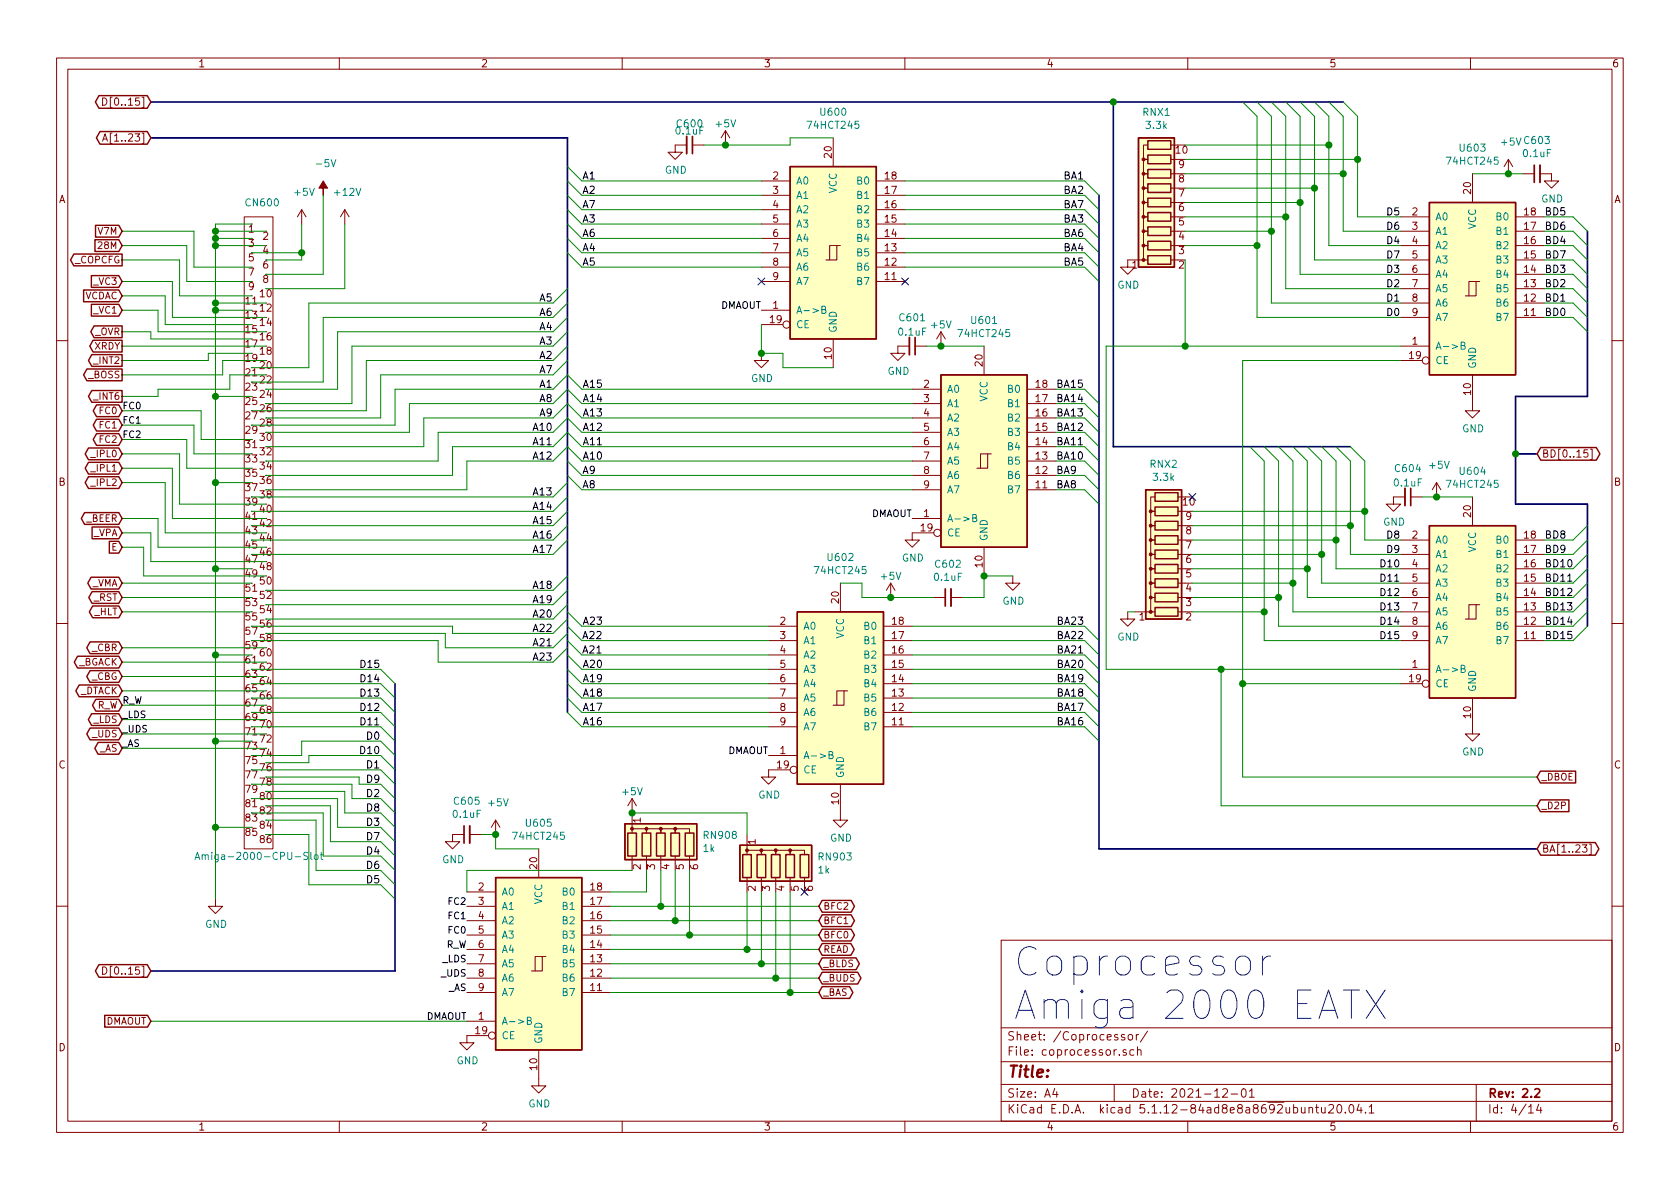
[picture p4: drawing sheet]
<svg xmlns="http://www.w3.org/2000/svg" width="297mm" height="210mm" viewBox="0 0 297 210" stroke-linecap="round" stroke-linejoin="round" font-family="sans-serif">
<defs><g id="words">
<g font-size="7" fill="#0000c2">
<text x="179.1" y="172.7">Coprocessor</text>
<text x="179.1" y="180.3">Amiga 2000 EATX</text>
</g>
<text font-size="2.8" fill="#840000" x="178" y="190.5">Title:</text>
<g font-size="2.1" fill="#840000">
<text x="178" y="184">Sheet: /Coprocessor/</text>
<text x="178" y="186.7">File: coprocessor.sch</text>
<text x="178" y="196.9">KiCad E.D.A. kicad 5.1.12-84ad8e8a8692ubuntu20.04.1</text>
<text x="178" y="194.1">Size: A4</text>
<text x="200" y="194.1">Date: 2021-12-01</text>
<text x="263" y="194.1">Rev: 2.2</text>
<text x="263" y="196.9">Id: 4/14</text>
</g>
<g font-size="1.8" fill="#840000">
<text x="35" y="11.9">1</text>
<text x="85" y="11.9">2</text>
<text x="135" y="11.9">3</text>
<text x="185" y="11.9">4</text>
<text x="235" y="11.9">5</text>
<text x="285" y="11.9">6</text>
<text x="19.4" y="18.7">D[0..15]</text>
<text x="19.4" y="25">A[1..23]</text>
<text x="147.1" y="27.9" transform="rotate(-90 147.1 27.9)">20</text>
<text x="207.9" y="27.2">10</text>
<text x="208.4" y="29.7">9</text>
<text x="10.4" y="35.9">A</text>
<text x="136.7" y="31.7">2</text>
<text x="136.7" y="34.3">3</text>
<text x="156.5" y="34.3">17</text>
<text x="156.5" y="31.7">18</text>
<text x="208.4" y="34.8">7</text>
<text x="208.4" y="32.3">8</text>
<text x="260.1" y="34.2" transform="rotate(-90 260.1 34.2)">20</text>
<text x="285.4" y="35.9">A</text>
<text x="44" y="41.1">1</text>
<text x="136.7" y="36.8">4</text>
<text x="136.7" y="39.4">5</text>
<text x="136.7" y="41.9">6</text>
<text x="156.5" y="41.9">14</text>
<text x="156.5" y="39.4">15</text>
<text x="156.5" y="36.8">16</text>
<text x="208.4" y="39.9">5</text>
<text x="208.4" y="37.3">6</text>
<text x="249.7" y="38.1">2</text>
<text x="249.7" y="40.6">3</text>
<text x="269.5" y="40.6">17</text>
<text x="269.5" y="38.1">18</text>
<text x="44" y="43.7">3</text>
<text x="44" y="46.2">5</text>
<text x="46.5" y="42.4">2</text>
<text x="46.5" y="45">4</text>
<text x="46.5" y="47.5">6</text>
<text x="136.7" y="44.4">7</text>
<text x="136.7" y="47">8</text>
<text x="156.5" y="47">12</text>
<text x="156.5" y="44.4">13</text>
<text x="200.2" y="47.5">1</text>
<text x="208.4" y="47.5">2</text>
<text x="208.4" y="45">3</text>
<text x="208.4" y="42.4">4</text>
<text x="249.7" y="43.2">4</text>
<text x="249.7" y="45.7">5</text>
<text x="269.5" y="45.7">15</text>
<text x="269.5" y="43.2">16</text>
<text x="43.5" y="53.8">11</text>
<text x="44" y="48.8">7</text>
<text x="44" y="51.3">9</text>
<text x="46" y="52.6">10</text>
<text x="46.5" y="50">8</text>
<text x="136.7" y="49.5">9</text>
<text x="156.5" y="49.5">11</text>
<text x="249.7" y="48.3">6</text>
<text x="249.7" y="50.8">7</text>
<text x="249.7" y="53.3">8</text>
<text x="269.5" y="53.3">12</text>
<text x="269.5" y="50.8">13</text>
<text x="269.5" y="48.3">14</text>
<text x="43.5" y="56.4">13</text>
<text x="43.5" y="58.9">15</text>
<text x="46" y="55.1">12</text>
<text x="46" y="57.7">14</text>
<text x="136.2" y="57.1">19</text>
<text x="136.7" y="54.6">1</text>
<text x="249.7" y="55.9">9</text>
<text x="269.5" y="55.9">11</text>
<text x="43.5" y="61.5">17</text>
<text x="43.5" y="64">19</text>
<text x="46" y="60.2">16</text>
<text x="46" y="62.7">18</text>
<text x="46" y="65.3">20</text>
<text x="147.1" y="63.4" transform="rotate(-90 147.1 63.4)">10</text>
<text x="173.7" y="64.7" transform="rotate(-90 173.7 64.7)">20</text>
<text x="249.2" y="63.5">19</text>
<text x="249.7" y="61">1</text>
<text x="43.5" y="66.5">21</text>
<text x="43.5" y="69.1">23</text>
<text x="43.5" y="71.6">25</text>
<text x="46" y="67.8">22</text>
<text x="46" y="70.4">24</text>
<text x="163.3" y="68.6">2</text>
<text x="163.3" y="71.1">3</text>
<text x="183.2" y="71.1">17</text>
<text x="183.2" y="68.6">18</text>
<text x="260.1" y="69.8" transform="rotate(-90 260.1 69.8)">10</text>
<text x="43.5" y="74.2">27</text>
<text x="43.5" y="76.7">29</text>
<text x="46" y="72.9">26</text>
<text x="46" y="75.4">28</text>
<text x="46" y="78">30</text>
<text x="163.3" y="73.7">4</text>
<text x="163.3" y="76.2">5</text>
<text x="183.2" y="76.2">15</text>
<text x="183.2" y="73.7">16</text>
<text x="43.5" y="79.2">31</text>
<text x="43.5" y="81.8">33</text>
<text x="46" y="80.5">32</text>
<text x="46" y="83.1">34</text>
<text x="163.3" y="78.7">6</text>
<text x="163.3" y="81.3">7</text>
<text x="163.3" y="83.8">8</text>
<text x="183.2" y="83.8">12</text>
<text x="183.2" y="81.3">13</text>
<text x="183.2" y="78.7">14</text>
<text x="272.6" y="80.9">BD[0..15]</text>
<text x="10.4" y="85.9">B</text>
<text x="43.5" y="84.3">35</text>
<text x="43.5" y="86.9">37</text>
<text x="43.5" y="89.4">39</text>
<text x="46" y="85.6">36</text>
<text x="46" y="88.1">38</text>
<text x="163.3" y="86.4">9</text>
<text x="183.2" y="86.4">11</text>
<text x="209.2" y="89.4">10</text>
<text x="285.4" y="85.9">B</text>
<text x="43.5" y="91.9">41</text>
<text x="43.5" y="94.5">43</text>
<text x="46" y="90.7">40</text>
<text x="46" y="93.2">42</text>
<text x="46" y="95.8">44</text>
<text x="162.9" y="94">19</text>
<text x="163.3" y="91.4">1</text>
<text x="209.7" y="94.5">8</text>
<text x="209.7" y="91.9">9</text>
<text x="249.7" y="95.2">2</text>
<text x="260.1" y="91.4" transform="rotate(-90 260.1 91.4)">20</text>
<text x="269.5" y="95.2">18</text>
<text x="43.5" y="97">45</text>
<text x="43.5" y="99.6">47</text>
<text x="46" y="98.3">46</text>
<text x="46" y="100.8">48</text>
<text x="173.7" y="100.3" transform="rotate(-90 173.7 100.3)">10</text>
<text x="209.7" y="99.6">6</text>
<text x="209.7" y="97">7</text>
<text x="249.7" y="97.8">3</text>
<text x="249.7" y="100.3">4</text>
<text x="269.5" y="100.3">16</text>
<text x="269.5" y="97.8">17</text>
<text x="43.5" y="102.1">49</text>
<text x="43.5" y="104.6">51</text>
<text x="43.5" y="107.2">53</text>
<text x="46" y="103.4">50</text>
<text x="46" y="105.9">52</text>
<text x="148.3" y="106.6" transform="rotate(-90 148.3 106.6)">20</text>
<text x="209.7" y="107.2">3</text>
<text x="209.7" y="104.6">4</text>
<text x="209.7" y="102.1">5</text>
<text x="249.7" y="102.9">5</text>
<text x="249.7" y="105.4">6</text>
<text x="249.7" y="107.9">7</text>
<text x="269.5" y="107.9">13</text>
<text x="269.5" y="105.4">14</text>
<text x="269.5" y="102.9">15</text>
<text x="43.5" y="109.7">55</text>
<text x="43.5" y="112.3">57</text>
<text x="46" y="108.5">54</text>
<text x="46" y="111">56</text>
<text x="46" y="113.5">58</text>
<text x="137.9" y="110.5">2</text>
<text x="137.9" y="113">3</text>
<text x="157.8" y="113">17</text>
<text x="157.8" y="110.5">18</text>
<text x="201.4" y="109.7">1</text>
<text x="209.7" y="109.7">2</text>
<text x="249.7" y="110.5">8</text>
<text x="249.7" y="113">9</text>
<text x="269.5" y="113">11</text>
<text x="269.5" y="110.5">12</text>
<text x="43.5" y="114.8">59</text>
<text x="43.5" y="117.3">61</text>
<text x="43.5" y="119.9">63</text>
<text x="46" y="116.1">60</text>
<text x="46" y="118.6">62</text>
<text x="137.9" y="115.6">4</text>
<text x="137.9" y="118.1">5</text>
<text x="157.8" y="118.1">15</text>
<text x="157.8" y="115.6">16</text>
<text x="249.7" y="118.1">1</text>
<text x="43.5" y="122.4">65</text>
<text x="43.5" y="125">67</text>
<text x="46" y="121.2">64</text>
<text x="46" y="123.7">66</text>
<text x="137.9" y="120.6">6</text>
<text x="137.9" y="123.2">7</text>
<text x="137.9" y="125.7">8</text>
<text x="157.8" y="125.7">12</text>
<text x="157.8" y="123.2">13</text>
<text x="157.8" y="120.6">14</text>
<text x="249.2" y="120.6">19</text>
<text x="43.5" y="127.5">69</text>
<text x="43.5" y="130">71</text>
<text x="46" y="126.2">68</text>
<text x="46" y="128.8">70</text>
<text x="46" y="131.3">72</text>
<text x="137.9" y="128.3">9</text>
<text x="157.8" y="128.3">11</text>
<text x="260.1" y="126.9" transform="rotate(-90 260.1 126.9)">10</text>
<text x="10.4" y="135.9">C</text>
<text x="43.5" y="132.6">73</text>
<text x="43.5" y="135.1">75</text>
<text x="43.5" y="137.7">77</text>
<text x="46" y="133.9">74</text>
<text x="46" y="136.4">76</text>
<text x="137.5" y="135.9">19</text>
<text x="137.9" y="133.3">1</text>
<text x="285.4" y="135.9">C</text>
<text x="43.5" y="140.2">79</text>
<text x="43.5" y="142.7">81</text>
<text x="46" y="138.9">78</text>
<text x="46" y="141.5">80</text>
<text x="148.3" y="142.2" transform="rotate(-90 148.3 142.2)">10</text>
<text x="43.5" y="145.3">83</text>
<text x="43.5" y="147.8">85</text>
<text x="46" y="144">82</text>
<text x="46" y="146.6">84</text>
<text x="46" y="149.1">86</text>
<text x="113.3" y="145.5" transform="rotate(-90 113.3 145.5)">1</text>
<text x="133.6" y="149.3" transform="rotate(-90 133.6 149.3)">1</text>
<text x="95" y="153.6" transform="rotate(-90 95 153.6)">20</text>
<text x="113.3" y="153.8" transform="rotate(-90 113.3 153.8)">2</text>
<text x="115.8" y="153.8" transform="rotate(-90 115.8 153.8)">3</text>
<text x="118.4" y="153.8" transform="rotate(-90 118.4 153.8)">4</text>
<text x="120.9" y="153.8" transform="rotate(-90 120.9 153.8)">5</text>
<text x="123.4" y="153.8" transform="rotate(-90 123.4 153.8)">6</text>
<text x="272.6" y="150.7">BA[1..23]</text>
<text x="84.6" y="157.5">2</text>
<text x="84.6" y="160">3</text>
<text x="104.4" y="160">17</text>
<text x="104.4" y="157.5">18</text>
<text x="133.6" y="157.6" transform="rotate(-90 133.6 157.6)">2</text>
<text x="136.1" y="157.6" transform="rotate(-90 136.1 157.6)">3</text>
<text x="138.7" y="157.6" transform="rotate(-90 138.7 157.6)">4</text>
<text x="141.2" y="157.6" transform="rotate(-90 141.2 157.6)">5</text>
<text x="143.8" y="157.6" transform="rotate(-90 143.8 157.6)">6</text>
<text x="84.6" y="162.6">4</text>
<text x="84.6" y="165.1">5</text>
<text x="84.6" y="167.6">6</text>
<text x="104.4" y="167.6">14</text>
<text x="104.4" y="165.1">15</text>
<text x="104.4" y="162.6">16</text>
<text x="19.4" y="172.3">D[0..15]</text>
<text x="84.6" y="170.2">7</text>
<text x="84.6" y="172.7">8</text>
<text x="104.4" y="172.7">12</text>
<text x="104.4" y="170.2">13</text>
<text x="84.6" y="175.3">9</text>
<text x="104.4" y="175.3">11</text>
<text x="10.4" y="185.9">D</text>
<text x="84.1" y="182.9">19</text>
<text x="84.6" y="180.3">1</text>
<text x="285.4" y="185.9">D</text>
<text x="95" y="189.2" transform="rotate(-90 95 189.2)">10</text>
<text x="35" y="199.9">1</text>
<text x="85" y="199.9">2</text>
<text x="135" y="199.9">3</text>
<text x="185" y="199.9">4</text>
<text x="235" y="199.9">5</text>
<text x="285" y="199.9">6</text>
</g>
<g font-size="1.8" fill="#008484">
<text x="119.6" y="23.8">0.1uF</text>
<text x="119.8" y="22.5">C600</text>
<text x="126.7" y="22.5">+5V</text>
<text x="143.1" y="22.8">74HCT245</text>
<text x="145.2" y="20.5">U600</text>
<text x="202.1" y="20.5">RNX1</text>
<text x="202.7" y="22.8">3.3k</text>
<text x="56.2" y="29.6">-5V</text>
<text x="256.1" y="29.1">74HCT245</text>
<text x="258.2" y="26.8">U603</text>
<text x="265.5" y="25.7">+5V C603</text>
<text x="269.4" y="27.8">0.1uF</text>
<text x="52.2" y="34.6">+5V</text>
<text x="59.3" y="34.6">+12V</text>
<text x="117.6" y="30.7">GND</text>
<text x="140.7" y="32.6">A0</text>
<text x="140.7" y="35.2">A1</text>
<text x="148" y="34.2" transform="rotate(-90 148 34.2)">VCC</text>
<text x="151.7" y="35.2">B1</text>
<text x="151.7" y="32.6">B0</text>
<text x="272.5" y="35.8">GND</text>
<text x="43.6" y="36.5">CN600</text>
<text x="140.7" y="37.7">A2</text>
<text x="140.7" y="40.3">A3</text>
<text x="151.7" y="40.3">B3</text>
<text x="151.7" y="37.7">B2</text>
<text x="253.7" y="39">A0</text>
<text x="253.7" y="41.5">A1</text>
<text x="261" y="40.6" transform="rotate(-90 261 40.6)">VCC</text>
<text x="264.7" y="41.5">B1</text>
<text x="264.7" y="39">B0</text>
<text x="140.7" y="42.8">A4</text>
<text x="140.7" y="45.3">A5</text>
<text x="140.7" y="47.9">A6</text>
<text x="151.7" y="47.9">B6</text>
<text x="151.7" y="45.3">B5</text>
<text x="151.7" y="42.8">B4</text>
<text x="253.7" y="44.1">A2</text>
<text x="253.7" y="46.6">A3</text>
<text x="264.7" y="46.6">B3</text>
<text x="264.7" y="44.1">B2</text>
<text x="140.7" y="50.4">A7</text>
<text x="151.7" y="50.4">B7</text>
<text x="197.6" y="51">GND</text>
<text x="253.7" y="49.1">A4</text>
<text x="253.7" y="51.7">A5</text>
<text x="264.7" y="51.7">B5</text>
<text x="264.7" y="49.1">B4</text>
<text x="140.7" y="55.5">A-&gt;B</text>
<text x="140.7" y="58">CE</text>
<text x="148" y="58.9" transform="rotate(-90 148 58.9)">GND</text>
<text x="159" y="59.4">0.1uF</text>
<text x="159.2" y="56.8">C601</text>
<text x="164.8" y="58.1">+5V</text>
<text x="169.7" y="59.6">74HCT245</text>
<text x="171.9" y="57.3">U601</text>
<text x="253.7" y="54.2">A6</text>
<text x="253.7" y="56.8">A7</text>
<text x="264.7" y="56.8">B7</text>
<text x="264.7" y="54.2">B6</text>
<text x="253.7" y="61.8">A-&gt;B</text>
<text x="253.7" y="64.4">CE</text>
<text x="261" y="65.3" transform="rotate(-90 261 65.3)">GND</text>
<text x="132.8" y="67.6">GND</text>
<text x="156.9" y="66.3">GND</text>
<text x="167.4" y="69.5">A0</text>
<text x="174.6" y="71" transform="rotate(-90 174.6 71)">VCC</text>
<text x="178.3" y="69.5">B0</text>
<text x="167.4" y="72">A1</text>
<text x="167.4" y="74.5">A2</text>
<text x="167.4" y="77.1">A3</text>
<text x="178.3" y="77.1">B3</text>
<text x="178.3" y="74.5">B2</text>
<text x="178.3" y="72">B1</text>
<text x="258.5" y="76.4">GND</text>
<text x="167.4" y="79.6">A4</text>
<text x="167.4" y="82.2">A5</text>
<text x="178.3" y="82.2">B5</text>
<text x="178.3" y="79.6">B4</text>
<text x="203.4" y="82.7">RNX2</text>
<text x="246.8" y="83.5">C604</text>
<text x="252.8" y="82.9">+5V</text>
<text x="258.2" y="84">U604</text>
<text x="167.4" y="84.7">A6</text>
<text x="167.4" y="87.2">A7</text>
<text x="178.3" y="87.2">B7</text>
<text x="178.3" y="84.7">B6</text>
<text x="204" y="85">3.3k</text>
<text x="246.6" y="86">0.1uF</text>
<text x="256.1" y="86.3">74HCT245</text>
<text x="167.4" y="92.3">A-&gt;B</text>
<text x="167.4" y="94.9">CE</text>
<text x="174.6" y="95.8" transform="rotate(-90 174.6 95.8)">GND</text>
<text x="244.6" y="93">GND</text>
<text x="144.3" y="101.5">74HCT245</text>
<text x="146.5" y="99.2">U602</text>
<text x="159.5" y="99.3">GND</text>
<text x="165.5" y="100.4">C602</text>
<text x="253.7" y="96.1">A0</text>
<text x="253.7" y="98.7">A1</text>
<text x="253.7" y="101.2">A2</text>
<text x="261" y="97.7" transform="rotate(-90 261 97.7)">VCC</text>
<text x="264.7" y="101.2">B2</text>
<text x="264.7" y="98.7">B1</text>
<text x="264.7" y="96.1">B0</text>
<text x="155.9" y="102.5">+5V</text>
<text x="165.3" y="102.7">0.1uF</text>
<text x="177.2" y="106.9">GND</text>
<text x="253.7" y="103.8">A3</text>
<text x="253.7" y="106.3">A4</text>
<text x="264.7" y="106.3">B4</text>
<text x="264.7" y="103.8">B3</text>
<text x="142" y="111.4">A0</text>
<text x="142" y="113.9">A1</text>
<text x="149.2" y="112.9" transform="rotate(-90 149.2 112.9)">VCC</text>
<text x="152.9" y="113.9">B1</text>
<text x="152.9" y="111.4">B0</text>
<text x="197.6" y="113.3">GND</text>
<text x="253.7" y="108.8">A5</text>
<text x="253.7" y="111.4">A6</text>
<text x="253.7" y="113.9">A7</text>
<text x="264.7" y="113.9">B7</text>
<text x="264.7" y="111.4">B6</text>
<text x="264.7" y="108.8">B5</text>
<text x="142" y="116.5">A2</text>
<text x="142" y="119">A3</text>
<text x="152.9" y="119">B3</text>
<text x="152.9" y="116.5">B2</text>
<text x="253.7" y="119">A-&gt;B</text>
<text x="142" y="121.5">A4</text>
<text x="142" y="124.1">A5</text>
<text x="152.9" y="124.1">B5</text>
<text x="152.9" y="121.5">B4</text>
<text x="253.7" y="121.5">CE</text>
<text x="261" y="122.4" transform="rotate(-90 261 122.4)">GND</text>
<text x="142" y="126.6">A6</text>
<text x="142" y="129.2">A7</text>
<text x="152.9" y="129.2">B7</text>
<text x="152.9" y="126.6">B6</text>
<text x="142" y="134.2">A-&gt;B</text>
<text x="142" y="136.8">CE</text>
<text x="149.2" y="137.7" transform="rotate(-90 149.2 137.7)">GND</text>
<text x="258.5" y="133.6">GND</text>
<text x="80.4" y="142.3">C605</text>
<text x="86.5" y="142.6">+5V</text>
<text x="110.2" y="140.6">+5V</text>
<text x="134.1" y="141.2">GND</text>
<text x="80.2" y="144.6">0.1uF</text>
<text x="91" y="148.5">74HCT245</text>
<text x="93.1" y="146.2">U605</text>
<text x="124.6" y="148.4">RN908</text>
<text x="146.8" y="148.8">GND</text>
<text x="36.7" y="152.1">Amiga-2000-CPU-Slot</text>
<text x="78.2" y="152.6">GND</text>
<text x="124.4" y="150.7">1k</text>
<text x="144.7" y="154.5">1k</text>
<text x="144.9" y="152.2">RN903</text>
<text x="88.6" y="158.4">A0</text>
<text x="88.6" y="160.9">A1</text>
<text x="95.9" y="159.9" transform="rotate(-90 95.9 159.9)">VCC</text>
<text x="99.6" y="160.9">B1</text>
<text x="99.6" y="158.4">B0</text>
<text x="36.3" y="164.1">GND</text>
<text x="88.6" y="163.4">A2</text>
<text x="88.6" y="166">A3</text>
<text x="99.6" y="166">B3</text>
<text x="99.6" y="163.4">B2</text>
<text x="88.6" y="168.5">A4</text>
<text x="88.6" y="171.1">A5</text>
<text x="88.6" y="173.6">A6</text>
<text x="99.6" y="173.6">B6</text>
<text x="99.6" y="171.1">B5</text>
<text x="99.6" y="168.5">B4</text>
<text x="88.6" y="176.1">A7</text>
<text x="99.6" y="176.1">B7</text>
<text x="88.6" y="181.2">A-&gt;B</text>
<text x="88.6" y="183.8">CE</text>
<text x="95.9" y="184.7" transform="rotate(-90 95.9 184.7)">GND</text>
<text x="80.7" y="188.2">GND</text>
<text x="93.4" y="195.8">GND</text>
</g>
<g font-size="1.8">
<text x="103.1" y="34.3">A2</text>
<text x="103.1" y="31.7">A1</text>
<text x="188.2" y="34.3">BA2</text>
<text x="188.2" y="31.7">BA1</text>
<text x="103.1" y="41.9">A6</text>
<text x="103.1" y="39.4">A3</text>
<text x="103.1" y="36.8">A7</text>
<text x="188.2" y="39.4">BA3</text>
<text x="188.2" y="36.8">BA7</text>
<text x="188.2" y="41.9">BA6</text>
<text x="245.4" y="40.6">D6</text>
<text x="245.4" y="38.1">D5</text>
<text x="273" y="40.6">BD6</text>
<text x="273" y="38.1">BD5</text>
<text x="103.1" y="44.4">A4</text>
<text x="103.1" y="47">A5</text>
<text x="188.2" y="44.4">BA4</text>
<text x="188.2" y="47">BA5</text>
<text x="245.4" y="45.7">D7</text>
<text x="245.4" y="43.2">D4</text>
<text x="273" y="43.2">BD4</text>
<text x="273" y="45.7">BD7</text>
<text x="95.5" y="53.3">A5</text>
<text x="245.4" y="48.3">D3</text>
<text x="245.4" y="50.8">D2</text>
<text x="245.4" y="53.3">D1</text>
<text x="273" y="50.8">BD2</text>
<text x="273" y="48.3">BD3</text>
<text x="273" y="53.3">BD1</text>
<text x="95.5" y="58.4">A4</text>
<text x="95.5" y="55.9">A6</text>
<text x="245.4" y="55.9">D0</text>
<text x="273" y="55.9">BD0</text>
<text x="95.5" y="63.5">A2</text>
<text x="95.5" y="61">A3</text>
<text x="95.5" y="68.6">A1</text>
<text x="95.5" y="66">A7</text>
<text x="95.5" y="71.1">A8</text>
<text x="103.4" y="68.6">A15</text>
<text x="103.4" y="71.1">A14</text>
<text x="186.7" y="68.6">BA15</text>
<text x="186.7" y="71.1">BA14</text>
<text x="94.5" y="76.2">A10</text>
<text x="95.5" y="73.7">A9</text>
<text x="103.4" y="73.7">A13</text>
<text x="103.4" y="76.2">A12</text>
<text x="186.7" y="73.7">BA13</text>
<text x="186.7" y="76.2">BA12</text>
<text x="94.5" y="81.3">A12</text>
<text x="94.5" y="78.7">A11</text>
<text x="103.1" y="83.8">A9</text>
<text x="103.4" y="78.7">A11</text>
<text x="103.4" y="81.3">A10</text>
<text x="186.7" y="78.7">BA11</text>
<text x="186.7" y="81.3">BA10</text>
<text x="186.7" y="83.8">BA9</text>
<text x="94.5" y="87.6">A13</text>
<text x="103.1" y="86.4">A8</text>
<text x="186.7" y="86.4">BA8</text>
<text x="94.5" y="95.2">A16</text>
<text x="94.5" y="92.7">A15</text>
<text x="94.5" y="90.2">A14</text>
<text x="245.4" y="95.2">D8</text>
<text x="273" y="95.2">BD8</text>
<text x="94.5" y="97.8">A17</text>
<text x="244.4" y="100.3">D10</text>
<text x="245.4" y="97.8">D9</text>
<text x="273" y="100.3">BD10</text>
<text x="273" y="97.8">BD9</text>
<text x="94.5" y="106.7">A19</text>
<text x="94.5" y="104.1">A18</text>
<text x="244.4" y="107.9">D13</text>
<text x="244.4" y="105.4">D12</text>
<text x="244.4" y="102.9">D11</text>
<text x="273" y="107.9">BD13</text>
<text x="273" y="105.4">BD12</text>
<text x="273" y="102.9">BD11</text>
<text x="94.5" y="109.2">A20</text>
<text x="94.5" y="111.8">A22</text>
<text x="102.9" y="113">A22</text>
<text x="103.4" y="110.5">A23</text>
<text x="187.1" y="110.5">BA23</text>
<text x="187.1" y="113">BA22</text>
<text x="244.4" y="110.5">D14</text>
<text x="244.4" y="113">D15</text>
<text x="273" y="113">BD15</text>
<text x="273" y="110.5">BD14</text>
<text x="64.1" y="118.1">D15</text>
<text x="94.5" y="116.8">A23</text>
<text x="94.5" y="114.3">A21</text>
<text x="102.9" y="115.6">A21</text>
<text x="103.4" y="118.1">A20</text>
<text x="187.1" y="115.6">BA21</text>
<text x="187.1" y="118.1">BA20</text>
<text x="64.1" y="125.7">D12</text>
<text x="64.1" y="123.2">D13</text>
<text x="64.1" y="120.6">D14</text>
<text x="103.4" y="120.6">A19</text>
<text x="103.4" y="123.2">A18</text>
<text x="103.4" y="125.7">A17</text>
<text x="187.1" y="125.7">BA17</text>
<text x="187.1" y="120.6">BA19</text>
<text x="187.1" y="123.2">BA18</text>
<text x="64.1" y="128.3">D11</text>
<text x="65" y="130.8">D0</text>
<text x="103.4" y="128.3">A16</text>
<text x="187.1" y="128.3">BA16</text>
<text x="64" y="133.3">D10</text>
<text x="65" y="135.9">D1</text>
<text x="65" y="138.4">D9</text>
<text x="65" y="141">D2</text>
<text x="65" y="143.5">D8</text>
<text x="65" y="146">D3</text>
<text x="65" y="148.6">D7</text>
<text x="65" y="151.1">D4</text>
<text x="65" y="153.7">D6</text>
<text x="65" y="156.2">D5</text>
</g>
<g font-size="1.7" fill="#840000">
<text x="17.4" y="41.5">V7M</text>
<text x="13.3" y="46.6">_COPCFG</text>
<text x="17.6" y="44">28M</text>
<text x="14.9" y="52.9">VCDAC</text>
<text x="16.7" y="50.4">_VC3</text>
<text x="16.7" y="55.4">_VC1</text>
<text x="16.8" y="59.3">_OVR</text>
<text x="16.7" y="61.8">XRDY</text>
<text x="16.8" y="64.3">_INT2</text>
<text x="15.7" y="66.9">_BOSS</text>
<text x="16.8" y="70.7">_INT6</text>
<text x="17.7" y="75.8">FC1</text>
<text x="17.7" y="73.2">FC0</text>
<text x="16.4" y="80.8">_IPL0</text>
<text x="16.4" y="83.4">_IPL1</text>
<text x="17.7" y="78.3">FC2</text>
<text x="16.4" y="85.9">_IPL2</text>
<text x="15.3" y="92.3">_BEER</text>
<text x="16.5" y="94.8">_VPA</text>
<text x="19.7" y="97.4">E</text>
<text x="16.2" y="103.7">_VMA</text>
<text x="16.6" y="106.2">_RST</text>
<text x="16.7" y="108.8">_HLT</text>
<text x="13.8" y="117.7">_BGACK</text>
<text x="16.3" y="115.1">_CBR</text>
<text x="14.1" y="122.8">_DTACK</text>
<text x="16.2" y="120.2">_CBG</text>
<text x="17.2" y="125.3">R_W</text>
<text x="16.4" y="130.4">_UDS</text>
<text x="16.6" y="127.8">_LDS</text>
<text x="17.6" y="132.9">_AS</text>
<text x="272.5" y="138">_DBOE</text>
<text x="272.5" y="143.1">_D2P</text>
<text x="145.5" y="160.9">BFC2</text>
<text x="145.5" y="165.9">BFC0</text>
<text x="145.5" y="163.4">BFC1</text>
<text x="145.5" y="173.6">_BUDS</text>
<text x="145.5" y="171">_BLDS</text>
<text x="145.5" y="168.5">READ</text>
<text x="145.5" y="176.1">_BAS</text>
<text x="18.6" y="181.2">DMAOUT</text>
</g>
<g font-size="1.7">
<text x="127.3" y="54.6">DMAOUT</text>
<text x="21.6" y="72.4">FC0</text>
<text x="21.6" y="77.5">FC2</text>
<text x="21.6" y="74.9">FC1</text>
<text x="154" y="91.4">DMAOUT</text>
<text x="21.6" y="124.5">R_W</text>
<text x="21.6" y="129.5">_UDS</text>
<text x="21.6" y="127">_LDS</text>
<text x="21.6" y="132.1">_AS</text>
<text x="128.6" y="133.3">DMAOUT</text>
<text x="79.4" y="160">FC2</text>
<text x="78.9" y="167.6">R_W</text>
<text x="79.4" y="165.1">FC0</text>
<text x="79.4" y="162.6">FC1</text>
<text x="78.1" y="172.7">_UDS</text>
<text x="78.3" y="170.2">_LDS</text>
<text x="79.3" y="175.3">_AS</text>
<text x="75.3" y="180.3">DMAOUT</text>
</g>
</g></defs>
<g fill="none" stroke="#840000" stroke-width=".18">
<path d="M10 10.3h277v189.9h-277zM12 12.2h273v186.1h-273zM18.1 17.3a.66 .66 0 0 1 .8 .7 .66 .66 0 0 1-.8 .6zM60 10.3v1.9M110 10.3v1.9M160 10.3v1.9M210 10.3v1.9M260 10.3v1.9M18.1 25l.5-1.3 .4 1.3M18.3 24.6h.6M43.2 38.3h5.1v111.8h-5.1zM53.3 37.1l-.7 1.2"/>
<path d="M53.3 37.1v2.5M53.3 37.1l.8 1.2M61 37.1l-.8 1.2M61 37.1v2.5M61 37.1l.7 1.2M121.4 25.6h-2v1.3h1.2l-1.2 1.3-1.3-1.3h1.3M122.4 25.6h2.1M128.3 23.1l-.8 1.3M128.3 23.1v2.5M128.3 23.1l.7 1.3M134.6 39.6h5.1M134.6 37.1h5.1"/>
<path d="M134.6 34.5h5.1M134.6 32h5.1M147.3 24.4v5.1M154.9 39.6h5.1M154.9 37.1h5.1M154.9 34.5h5.1M154.9 32h5.1M202.9 25.6h-.7v2.6h.7h-.7v2.5h.7h-.7v2.6h.7h-.7v2.5h.7h-.7v2.5h.7h-.7v2.6h.7h-.7v2.5h.7h-.7v2.6h.7M207 38.3h1.3M207 35.8h1.3M207 33.3h1.3M207 30.7h1.3"/>
<path d="M207 28.2h1.3M207 25.6h1.3M247.6 38.3h5.1M260.3 30.7v5.1M266.7 28.2l-.8 1.3M266.7 28.2v2.5M266.7 28.2l.8 1.3M268 38.3h5M269.2 30.7h2.1M272.3 30.7h2v1.3h1.3l-1.3 1.3-1.3-1.3h1.3M134.6 54.9h5.1M134.6 49.8h5.1"/>
<path d="M134.6 47.2h5.1M134.6 44.7h5.1M134.6 42.2h5.1M134.6 57.4h3.8M147.3 59.9v5.1M148 43.4h-1.3v2.6M148.6 43.4h-.6v2.6h-2M154.9 49.8h5.1M154.9 47.2h5.1M154.9 44.7h5.1M154.9 42.2h5.1M166.4 58.7l-.8 1.2"/>
<path d="M166.4 58.7v2.5M166.4 58.7l.7 1.2M201.9 46h-2.5v1.2h1.3l-1.3 1.3-1.3-1.3h1.3M207 46h1.3M207 43.4h1.3M207 40.9h1.3M247.6 56.1h5.1M247.6 53.6h5.1M247.6 51h5.1M247.6 48.5h5.1M247.6 46h5.1M247.6 43.4h5.1"/>
<path d="M247.6 40.9h5.1M261 49.8h-1.3v2.5M261.6 49.8h-.6v2.5h-1.9M268 56.1h5M268 53.6h5M268 51h5M268 48.5h5M268 46h5M268 43.4h5M268 40.9h5M10 60.2h2M134.6 62.5v1.2h1.3l-1.3 1.3-1.3-1.3h1.3"/>
<path d="M160.8 61.2h-2.1v1.3h1.3l-1.3 1.2-1.2-1.2h1.2M161.3 79h5.1M161.3 76.4h5.1M161.3 73.9h5.1M161.3 71.4h5.1M161.3 68.8h5.1M161.8 61.2h2M174 61.2v5.1M181.6 79h5.1M181.6 76.4h5.1M181.6 73.9h5.1M181.6 71.4h5.1"/>
<path d="M181.6 68.8h5.1M247.6 61.2h5.1M247.6 63.7h3.9M260.3 66.3v6.3h1.3l-1.3 1.3-1.2-1.3h1.2M280.7 79.5h-.6l-.1 .7 .2-.2 .4 .1 .2 .2-.1 .4-.2 .1-.5-.1M281.2 79.4h.3v1.9h-.3M285 60.2h2M161.3 91.7h5.1M161.3 86.6h5.1M161.3 84.1h5.1M161.3 81.5h5.1M165.1 94.2h-3.8v1.3h1.3l-1.3 1.3-1.3-1.3h1.3"/>
<path d="M174 96.8v5M174.6 80.3h-1.2v2.5M175.3 80.3h-.7v2.5h-1.9M181.6 86.6h5.1M181.6 84.1h5.1M181.6 81.5h5.1M204.2 87.9h-.7v2.5h.7h-.7v2.6h.7h-.7v2.5h.7h-.7v2.5h.7h-.7v2.6h.7h-.7v2.5h.7h-.7v2.6h.7h-.7v2.5h.7M208.3 98h1.2M208.3 95.5h1.2M208.3 93h1.2M208.3 90.4h1.2M208.3 87.9h1.2"/>
<path d="M247.6 98h5.1M247.6 95.5h5.1M248.4 87.9h-2v1.2h1.2l-1.2 1.3-1.3-1.3h1.3M249.4 87.9h2.1M254 85.3l-.8 1.3M254 85.3v2.6M254 85.3l.8 1.3M260.3 87.9v5.1M268 98h5M268 95.5h5M10 110.3h2M135.9 118.4h5.1"/>
<path d="M135.9 113.3h5.1M135.9 110.7h5.1M135.9 115.8h5.1M148.6 103.1v5.1M156.2 118.4h5.1M156.2 113.3h5.1M156.2 110.7h5.1M156.2 115.8h5.1M157.5 103.1l-.8 1.3M157.5 103.1v2.6M157.5 103.1l.7 1.3M165.1 105.7h2"/>
<path d="M168.1 105.7h2.1M179.1 101.8v1.3h1.2l-1.2 1.3-1.3-1.3h1.3M199.4 108.2v1.3h1.3l-1.3 1.2-1.3-1.2h1.3M200.7 108.2h2.5M208.3 108.2h1.2M208.3 105.7h1.2M208.3 103.1h1.2M208.3 100.6h1.2M247.6 118.4h5.1M247.6 113.3h5.1M247.6 110.7h5.1M247.6 108.2h5.1"/>
<path d="M247.6 105.7h5.1M247.6 103.1h5.1M247.6 100.6h5.1M261 106.9h-1.3v2.6M261.6 106.9h-.6v2.6h-1.9M268 113.3h5M268 110.7h5M268 108.2h5M268 105.7h5M268 103.1h5M268 100.6h5M285 110.3h2"/>
<path d="M135.9 120.9h5.1M135.9 133.6h5.1M135.9 128.5h5.1M135.9 126h5.1M135.9 123.4h5.1M139.7 136.1h-3.8v1.3h1.3l-1.3 1.3-1.3-1.3h1.3M148.6 138.7v6.3h1.3l-1.3 1.3-1.3-1.3h1.3M149.2 122.2h-1.2v2.5M149.9 122.2h-.7v2.5h-1.9M156.2 120.9h5.1M156.2 128.5h5.1M156.2 126h5.1"/>
<path d="M156.2 123.4h5.1M247.6 120.9h3.9M260.3 123.4v6.4h1.3l-1.3 1.3-1.2-1.3h1.2M38.1 159v1.3h1.3l-1.3 1.2-1.3-1.2h1.3M82 147.6h-2v1.2h1.3l-1.3 1.3-1.3-1.3h1.3M82.5 157.7h5.1M83.1 147.6h2M87.6 145l-.7 1.3M87.6 145v2.6M87.6 145l.8 1.3M95.2 150.1v5.1M102.9 157.7h5"/>
<path d="M111.8 147.3v-.7h2.5v.7v-.7h2.5v.7v-.7h2.6v.7v-.7h2.5v.7M111.8 141.2l-.8 1.3M111.8 141.2v5.1M111.8 151.4v1.2M111.8 141.2l.7 1.3M114.3 151.4v1.2M116.8 151.4v1.2M119.4 151.4v1.2M121.9 151.4v1.2M132.1 151.1v-.7h2.5v.7v-.7h2.6v.7v-.7h2.5v.7v-.7h2.5v.7M132.1 147.6v2.5M132.1 155.2v1.3"/>
<path d="M134.6 155.2v1.3M137.2 155.2v1.3M139.7 155.2v1.3M142.2 155.2v1.3M279.8 149.4h.8l-.4 .5h.3l.1 .2-.1 .5-.2 .1-.5-.1M281 149.3h.3v1.8h-.3M10 160.2h2M18.1 171a.66 .66 0 0 1 .8 .6 .66 .66 0 0 1-.8 .7zM82.5 175.5h5.1M82.5 173h5.1M82.5 170.4h5.1M82.5 167.9h5.1"/>
<path d="M82.5 165.3h5.1M82.5 162.8h5.1M82.5 160.3h5.1M95.9 169.2h-1.3v2.5M96.5 169.2h-.6v2.5h-1.9M102.9 175.5h5M102.9 173h5M102.9 170.4h5M102.9 167.9h5M102.9 165.3h5M102.9 162.8h5M102.9 160.3h5"/>
<path d="M177 166.3h108v32h-108zM285 160.2h2M60 198.3v1.9M82.5 180.6h5.1M86.4 183.1h-3.9v1.3h1.3l-1.3 1.3-1.2-1.3h1.2M95.2 185.7v6.3h1.3l-1.3 1.3-1.2-1.3h1.2M110 198.3v1.9M160 198.3v1.9M177 194.8h108M177 191.8h108M177 187.8h108M177 181.8h108"/>
<path d="M186.5 192.5l-.4 1h1M186.8 193v1M197 191.8v3M199.1 185.7l-.3-.1-.2 .2v.2l.5 .2v.3h-.5M200.5 185.7l-.4-.1-.3 .3v.6l.3 .1 .4-.1M201.1 185.7l.2-.1 .4 .1 .1 .9M201.1 185.1v1.5M210 198.3v1.9M216.2 192.7l.2-.2h.4l.2 .5-.9 1h.9M217.7 193.5h1.1M219.6 192.7l.4-.2a.94 .94 0 0 1 0 1.5 .82 .82 0 0 1-.4-1.3zM220.9 193l.4-.5v1.5"/>
<path d="M220.9 194h.9M231.4 196l.2-.2 .4 .1 .1 .9M231.4 195.8v1M232.6 195.8h.5M232.8 195.3v1.3l.3 .2M233.7 195.8v.8a.37 .37 0 0 0 .6 .1M234.3 195.8v1M234.9 195.5l.3-.2h.3l.2 .2 .1 .3-.1 .2-.8 .8h.9M236.5 195.5l.2-.2a.8 .8 0 0 1 .6 .8 .8 .8 0 0 1-.6 .7l-.2-.1-.1-.4zM237.9 196.7v.1M238.7 195.5l.2-.2a.8 .8 0 0 1 .5 .8 .8 .8 0 0 1-.5 .7l-.2-.1-.2-.4zM240.3 195.2l-.4 1.1h1"/>
<path d="M240.6 195.8v1M241.4 196.7v.1M242.1 195.8l.4-.5v1.5M242.1 196.8h.8M260 198.3v1.9M261 191.8v6.5M270.3 195.8l.4-.5v1.5M270.3 196.8h.8M272.1 195.2l-.4 1.1h.9M272.4 195.8v1"/>
<circle cx="139.1" cy="57.4" r=".63"/>
<circle cx="252.1" cy="63.7" r=".63"/>
<circle cx="165.7" cy="94.2" r=".63"/>
<circle cx="140.3" cy="136.1" r=".63"/>
<circle cx="252.1" cy="120.9" r=".63"/>
<circle cx="87" cy="183.1" r=".63"/>
</g>
<path d="M122.4 24.1v3.1M271.3 29.2v3.1M161.8 59.7v3M249.4 86.4v3M167.1 104.1v3.1M82 146v3.1M271.4 192.7l.2-.2h.4l.2 .5-.9 1h.9" fill="none" stroke="#840000" stroke-width=".3"/>
<g fill="#ffffc2" stroke="#ffffc2" stroke-width=".18">
<path d="M87.6 155.2h15.3v30.5h-15.3z"/>
<path d="M252.7 93h15.3v30.4h-15.3z"/>
<path d="M252.7 35.8h15.3v30.5h-15.3z"/>
<path d="M141 108.2h15.2v30.5h-15.2z"/>
<path d="M166.4 66.3h15.2v30.5h-15.2z"/>
<path d="M139.7 29.5h15.2v30.4h-15.2z"/>
<path d="M130.8 149.5h12.7v6.3h-12.7z"/>
<path d="M110.5 145.7h12.7v6.3h-12.7z"/>
<path d="M202.6 86.6h6.3v22.9h-6.3z"/>
<path d="M201.3 24.4h6.3v22.8h-6.3z"/>
</g>
<g fill="none" stroke="#840000" stroke-width=".25">
<path d="M17.5 16.9h8.5l.7 1.1-.7 1.1h-8.5l-.6-1.1zM16.9 39.8h4.1l.6 1.1-.6 1h-4.1zM17.7 23.3h8.3l.7 1.1-.7 1.1h-8.3l-.7-1.1zM139.7 29.5h15.2v30.4h-15.2zM201.3 24.4h6.3v22.8h-6.3zM202.9 37.6h4.1v1.5h-4.1zM202.9 35h4.1v1.6h-4.1zM202.9 32.5h4.1v1.5h-4.1zM202.9 30h4.1v1.5h-4.1zM202.9 27.4h4.1v1.6h-4.1zM202.9 24.9h4.1v1.5h-4.1zM252.7 35.8h15.3v30.5h-15.3z"/>
<path d="M13.1 44.9h8.5v2.1h-8.5l-.6-1zM14.8 51.3h6.2l.6 1-.6 1.1h-6.2zM16.2 48.7h4.8l.6 1.1-.6 1h-4.8zM16.2 53.8h4.8l.6 1.1-.6 1h-4.8zM16.6 57.6h5v2.1h-5l-.5-1zM16.8 42.4h4.2l.6 1-.6 1.1h-4.2zM202.9 45.2h4.1v1.5h-4.1zM202.9 42.7h4.1v1.5h-4.1zM202.9 40.1h4.1v1.6h-4.1zM15.4 65.2h6.2v2.1h-6.2l-.6-1zM15.6 79.2h5.4l.6 1.1-.6 1h-5.4l-.5-1zM16.2 69.1h5.4v2h-5.4l-.6-1z"/>
<path d="M16.2 62.7h5.4v2.1h-5.4l-.6-1.1zM16.5 60.2h5.1v2h-5.1l-.6-1zM17.1 74.1h3.9l.6 1.1-.6 1h-3.9l-.6-1zM17.1 71.6h3.9l.6 1-.6 1.1h-3.9l-.6-1.1zM17.1 76.7h3.9l.6 1-.6 1.1h-3.9l-.6-1.1zM166.4 66.3h15.2v30.5h-15.2zM272.4 79.1h9.8l.7 1.2-.7 1.1h-9.8l-.6-1.1zM15 90.6h6l.6 1.1-.6 1h-6l-.6-1zM15.6 84.3h5.4l.6 1-.6 1.1h-5.4l-.5-1.1zM15.6 81.8h5.4l.6 1-.6 1h-5.4l-.5-1zM16.3 93.2h4.7l.6 1-.6 1.1h-4.7zM19.3 95.7h1.7l.6 1.1-.6 1h-1.7z"/>
<path d="M202.6 86.6h6.3v22.9h-6.3zM204.2 99.8h4.1v1.5h-4.1zM204.2 97.3h4.1v1.5h-4.1zM204.2 94.7h4.1v1.6h-4.1zM204.2 92.2h4.1v1.5h-4.1zM204.2 89.7h4.1v1.5h-4.1zM204.2 87.1h4.1v1.5h-4.1zM252.7 93h15.3v30.4h-15.3zM13.7 116h7.3l.6 1.1-.6 1h-7.3l-.6-1zM15.9 118.6h5.1l.6 1-.6 1.1h-5.1l-.6-1.1zM15.9 113.5h5.1l.6 1-.6 1.1h-5.1l-.6-1.1zM16.1 102.1h4.9l.6 1-.6 1.1h-4.9l-.6-1.1z"/>
<path d="M16.3 104.6h4.7l.6 1.1-.6 1h-4.7l-.6-1zM16.4 107.2h4.6l.6 1-.6 1h-4.6l-.6-1zM141 108.2h15.2v30.5h-15.2zM204.2 107.4h4.1v1.6h-4.1zM204.2 104.9h4.1v1.5h-4.1zM204.2 102.4h4.1v1.5h-4.1zM14 121.1h7l.6 1.1-.6 1h-7l-.6-1zM15.9 128.7h5.1l.6 1.1-.6 1h-5.1l-.6-1zM16.2 126.2h4.8l.6 1-.6 1.1h-4.8l-.6-1.1zM16.9 123.7h4.1l.6 1-.6 1h-4.1l-.5-1zM17.3 131.3h3.7l.6 1-.6 1.1h-3.7l-.5-1.1zM272.4 136.4h6.2v2h-6.2l-.6-1z"/>
<path d="M87.6 155.2h15.3v30.5h-15.3zM110.5 145.7h12.7v6.3h-12.7zM111 147.3h1.5v4.1h-1.5zM113.5 147.3h1.6v4.1h-1.6zM116.1 147.3h1.5v4.1h-1.5zM118.6 147.3h1.5v4.1h-1.5zM121.2 147.3h1.5v4.1h-1.5zM130.8 149.5h12.7v6.3h-12.7zM131.3 151.1h1.5v4.1h-1.5zM133.9 151.1h1.5v4.1h-1.5zM136.4 151.1h1.5v4.1h-1.5zM138.9 151.1h1.6v4.1h-1.6z"/>
<path d="M141.5 151.1h1.5v4.1h-1.5zM145.4 159.2h5.1l.6 1.1-.6 1h-5.1l-.6-1zM272.4 141.4h5v2.1h-5l-.6-1zM272.4 149h9.7l.6 1.1-.6 1.1h-9.7l-.6-1.1zM17.5 170.6h8.5l.7 1.1-.7 1.1h-8.5l-.6-1.1zM18.5 179.5h7.6l.6 1.1-.6 1h-7.6zM145.4 171.9h6.2l.6 1.1-.6 1h-6.2l-.6-1zM145.4 164.3h5.1l.6 1-.6 1.1h-5.1l-.6-1.1zM145.4 174.5h4.8l.6 1-.6 1h-4.8l-.6-1zM145.4 169.4h6l.5 1-.5 1.1h-6l-.6-1.1zM145.4 166.8h5l.6 1.1-.6 1h-5l-.6-1zM145.4 161.8h5.1l.6 1-.6 1h-5.1l-.6-1z"/>
</g>
<g fill="none" stroke="#008484" stroke-width=".18">
<path d="M145.3 54.8l.6-.1v-.4l-.6-.2v1.3h.5l.2-.2v-.2l-.3-.2M258.3 61.1h.6l.1-.5-.7-.1v1.3h.5l.3-.3v-.2l-.3-.2M172 91.6l.5-.1 .1-.4-.6-.1v1.2h.5l.2-.2v-.2l-.3-.2M258.3 118.3l.6-.1 .1-.4-.7-.2v1.3h.5l.3-.2v-.2l-.3-.2M146.6 133.5l.5-.1 .1-.4-.6-.1v1.3h.5l.2-.3v-.2l-.3-.2M34.5 152l.4-1.3 .4 1.3M34.6 151.6h.6M35.7 151.3l.2-.2 .3 .1 .1 .8M35.7 151.1v.9M55 150.7v1.1l.2 .2M55.7 151.2l.3-.1 .2 .2-.1 .6-.3 .1-.2-.2zM56.6 151.1h.5"/>
<path d="M56.8 150.7v1.1l.3 .2M93.2 180.5l.6-.1 .1-.4-.7-.1v1.2h.5l.3-.2v-.2l-.3-.2"/>
</g>
<g fill="#840000" stroke="#840000" stroke-width=".18">
<path d="M57.1 32l.8 1.3h-.8v1.2v-1.2h-.7z"/>
<circle cx="132.1" cy="150.4" r=".25"/>
<circle cx="134.6" cy="150.4" r=".25"/>
<circle cx="137.2" cy="150.4" r=".25"/>
<circle cx="139.7" cy="150.4" r=".25"/>
<circle cx="111.8" cy="146.6" r=".25"/>
<circle cx="114.3" cy="146.6" r=".25"/>
<circle cx="116.8" cy="146.6" r=".25"/>
<circle cx="119.4" cy="146.6" r=".25"/>
<circle cx="203.5" cy="108.2" r=".25"/>
<circle cx="203.5" cy="105.7" r=".25"/>
<circle cx="203.5" cy="103.1" r=".25"/>
<circle cx="203.5" cy="100.6" r=".25"/>
<circle cx="203.5" cy="98" r=".25"/>
<circle cx="203.5" cy="95.5" r=".25"/>
<circle cx="203.5" cy="93" r=".25"/>
<circle cx="203.5" cy="90.4" r=".25"/>
<circle cx="202.2" cy="46" r=".25"/>
<circle cx="202.2" cy="43.4" r=".25"/>
<circle cx="202.2" cy="40.9" r=".25"/>
<circle cx="202.2" cy="38.3" r=".25"/>
<circle cx="202.2" cy="35.8" r=".25"/>
<circle cx="202.2" cy="33.3" r=".25"/>
<circle cx="202.2" cy="30.7" r=".25"/>
<circle cx="202.2" cy="28.2" r=".25"/>
</g>
<path d="M121.4 24.1v3.1M272.3 29.2v3.1M160.8 59.7v3M248.4 86.4v3M168.1 104.1v3.1M83.1 146v3.1" fill="none" stroke="#840000" stroke-width=".33"/>
<path d="M26.7 18h210.8M196.8 18v61h42M26.7 24.4h73.6v101.6M194.3 34.5v115.6h77.5M280.7 40.9v29.2h-12.7v19h12.7v21.6M268 80.3h3.8M69.8 120.9v50.8h-43.1" fill="none" stroke="#000084" stroke-width=".3"/>
<g fill="none" stroke="#008400" stroke-width=".18">
<path d="M219.7 18l2.5 2.6v35.5h25.4M222.2 18l2.6 2.6v33h22.8M224.8 18l2.5 2.6v30.4h20.3M227.3 18l2.6 2.6v27.9h17.7M229.9 18l2.5 2.6v25.4h15.2M232.4 18l2.5 2.6v22.8h12.7M234.9 18l2.6 2.6v20.3h10.1M237.5 18l2.5 2.6v17.7h7.6M44.4 39.6h-6.3v119.4M53.3 39.6v6.4h-6.3M57.1 34.5v14h-10.1M61 39.6v11.4h-14"/>
<path d="M100.3 37.1l2.6 2.5h31.7M100.3 29.5l2.6 2.5h31.7M100.3 39.6l2.6 2.6h31.7M100.3 34.5l2.6 2.6h31.7M100.3 32l2.6 2.5h31.7M147.3 24.4h-7.6v1.2h-15.2M160 39.6h31.8l2.5 2.6M160 32h31.8l2.5 2.5M160 37.1h31.8l2.5 2.5M160 34.5h31.8l2.5 2.6M209.5 30.7h28M209.5 38.3h17.8"/>
<path d="M209.5 35.8h20.4M209.5 33.3h22.9M209.5 28.2h30.5M209.5 25.6h25.4M260.3 30.7h8.9M273 38.3h5.1l2.6 2.6M21.6 43.4h11.4v6.4h11.4M21.6 40.9h12.7v6.3h10.1M21.6 49.8h8.9v6.3h16.5M21.6 58.7h5.1v1.2h17.7M21.6 54.9h6.3v3.8h19.1M21.6 46h10.1v6.3h12.7"/>
<path d="M21.6 52.3h7.6v5.1h15.2M38.1 43.4h8.9M38.1 40.9h8.9M38.1 53.6h8.9M38.1 42.2h6.3M38.1 54.9h6.3M44.4 44.7h8.9M100.3 51l-2.5 2.6h-43.2v11.4h-10.2M100.3 53.6l-2.5 2.5h-40.7v11.5h-12.7M100.3 56.1l-2.5 2.6h-38.1v10.1h-12.7M100.3 58.7l-2.5 2.5h-35.6v10.2h-15.2M100.3 44.7l2.6 2.5h31.7"/>
<path d="M100.3 42.2l2.6 2.5h31.7M134.6 57.4v5.1h3.8v2.5h8.9M160 47.2h31.8l2.5 2.6M160 44.7h31.8l2.5 2.5M160 42.2h31.8l2.5 2.5M209.5 43.4h12.7M209.5 40.9h15.3M209.5 46v15.2M273 43.4h5.1l2.6 2.6M273 40.9h5.1l2.6 2.5M273 53.6h5.1l2.6 2.5M273 56.1h5.1l2.6 2.6"/>
<path d="M273 51h5.1l2.6 2.6M273 48.5h5.1l2.6 2.5M273 46h5.1l2.6 2.5M21.6 61.2h25.4M21.6 75.2h12.7v5.1h10.1M21.6 72.6h14v5.1h8.8M21.6 77.7h11.4v5.1h11.4M38.1 70.1h6.3M44.4 62.5h-7.6v1.2h-15.2M47 63.7h-7.6v2.6h-17.8M47 66.3h-6.4v2.5h-12.7v1.3h-6.3M100.3 61.2l-2.5 2.5h-33v8.9h-20.4"/>
<path d="M100.3 63.7l-2.5 2.6h-30.5v7.6h-20.3M161.3 68.8h-58.4l-2.6-2.5-2.5 2.5h-28v6.4h-25.4M161.3 71.4h-58.4l-2.6-2.6-2.5 2.6h-25.4v5h-25.4M161.3 76.4h-58.4l-2.6-2.5-2.5 2.5h-20.3v5.1h-30.5M161.3 79h-58.4l-2.6-2.6-2.5 2.6h-17.8v5.1h-33M161.3 73.9h-58.4l-2.6-2.5-2.5 2.5h-22.9v5.1h-27.9M163.8 61.2h10.2M186.7 68.8h5.1l2.5 2.6M186.7 71.4h5.1l2.5 2.5M186.7 79h5.1l2.5 2.5M186.7 76.4h5.1l2.5 2.6M186.7 73.9h5.1l2.5 2.5"/>
<path d="M221 79l2.5 2.5v31.8h24.1M223.5 79l2.6 2.5v29.2h21.5M226.1 79l2.5 2.5v26.7h19M228.6 79l2.5 2.5v24.2h16.5M231.1 79l2.6 2.5v21.6h13.9M233.7 79l2.5 2.5v19.1h11.4M236.2 79l2.6 2.5v16.5h8.8M238.8 79l2.5 2.5v14h6.3M247.6 63.7h-27.9v73.7h52.1M247.6 61.2h-52v57.2h52M21.6 96.8h3.8v5h21.6M21.6 91.7h6.3v5.1h19.1"/>
<path d="M21.6 94.2h5.1v5.1h20.3M21.6 85.3h7.6v8.9h17.8M21.6 82.8h8.9v8.9h16.5M21.6 80.3h10.1v8.8h15.3M38.1 85.3h6.3M100.3 90.4l-2.5 2.6h-53.4M100.3 95.5l-2.5 2.5h-53.4M100.3 93l-2.5 2.5h-53.4M100.3 84.1l2.6 2.5h58.4M100.3 85.3l-2.5 2.6h-53.4M100.3 87.9l-2.5 2.5h-53.4M100.3 81.5l2.6 2.6h58.4"/>
<path d="M161.3 81.5h-58.4l-2.6-2.5-2.5 2.5h-15.3v5.1h-35.5M186.7 86.6h5.1l2.5 2.5M186.7 84.1h5.1l2.5 2.5M186.7 81.5h5.1l2.5 2.6M210.8 93h28M210.8 98h22.9M210.8 95.5h25.4M210.8 90.4h30.5M251.5 87.9h8.8M280.7 95.5l-2.6 2.5h-5.1M280.7 93l-2.6 2.5h-5.1M280.7 98l-2.6 2.6h-5.1"/>
<path d="M21.6 105.7h22.8M21.6 117.1h25.4M21.6 108.2h22.8M21.6 103.1h22.8M21.6 114.5h25.4M21.6 119.6h25.4M38.1 115.8h6.3M38.1 100.6h6.3M44.4 113.3h33.1v3.8h20.3l2.5-2.6M44.4 118.4h22.9l2.5 2.5M47 112h31.7v2.5h19.1l2.5-2.5M100.3 118.4l2.6 2.5h33"/>
<path d="M100.3 113.3l2.6 2.5h33M100.3 110.7l2.6 2.6h33M100.3 106.9l-2.5 2.6h-50.8M100.3 115.8l2.6 2.6h33M100.3 109.5l-2.5 2.5h-17.8v-1.3h-35.6M100.3 101.8l-2.5 2.6h-50.8M100.3 104.4l-2.5 2.5h-50.8M100.3 108.2l2.6 2.5h33M148.6 103.1h3.8v2.6h12.7M161.3 115.8h30.5l2.5 2.6M161.3 113.3h30.5l2.5 2.5M161.3 118.4h30.5l2.5 2.5"/>
<path d="M161.3 110.7h30.5l2.5 2.6M179.1 101.8h-5.1v3.9h-3.8M199.4 108.2h1.3M210.8 105.7h15.3M210.8 108.2h12.7M210.8 103.1h17.8M210.8 100.6h20.3M215.9 118.4v24.1h55.9M280.7 103.1l-2.6 2.6h-5.1M280.7 110.7l-2.6 2.6h-5.1M280.7 108.2l-2.6 2.5h-5.1M280.7 105.7l-2.6 2.5h-5.1"/>
<path d="M280.7 100.6l-2.6 2.5h-5.1M21.6 132.3h25.4M21.6 129.8h25.4M21.6 127.2h25.4M21.6 124.7h25.4M21.6 122.2h25.4M38.1 131.1h6.3M44.4 120.9h22.9l2.5 2.5M44.4 123.4h22.9l2.5 2.6M44.4 126h22.9l2.5 2.5M44.4 128.5h22.9l2.5 2.6M44.4 138.7h17.8v2.5h5.1l2.5 2.6"/>
<path d="M44.4 136.1h22.9l2.5 2.6M44.4 133.6h8.9v-2.5h14l2.5 2.5M47 134.9h7.6v-1.3h12.7l2.5 2.5M47 139.9h14v3.9h6.3l2.5 2.5M47 137.4h16.5v1.3h3.8l2.5 2.5M100.3 120.9l2.6 2.5h33M100.3 123.4l2.6 2.6h33M100.3 126l2.6 2.5h33M161.3 120.9h30.5l2.5 2.5M161.3 123.4h30.5l2.5 2.6M161.3 126h30.5l2.5 2.5M161.3 128.5h30.5l2.5 2.6"/>
<path d="M219.7 120.9h27.9M38.1 146.3h6.3M44.4 143.8h12.7v7.6h10.2l2.5 2.5M44.4 141.2h15.3v5.1h7.6l2.5 2.5M47 147.6h7.6v8.9h12.7l2.5 2.5M47 145h8.9v8.9h11.4l2.5 2.6M47 142.5h11.4v6.3h8.9l2.5 2.6M85.1 147.6h2.5v2.5h7.6M111.8 143.8h20.3v3.8M111.8 153.9h-29.3v3.8M114.3 153.9v3.8h-6.4M116.8 153.9v6.4"/>
<path d="M119.4 153.9v8.9M121.9 153.9v11.4M132.1 157.7v10.2M134.6 157.7v12.7M137.2 157.7v15.3M139.7 157.7v17.8M107.9 175.5h36.9M107.9 173h36.9M107.9 170.4h36.9M107.9 167.9h36.9M107.9 160.3h36.9M107.9 162.8h36.9"/>
<path d="M107.9 165.3h36.9M26.7 180.6h55.8"/>
</g>
<path d="M190.7 78.7h.7M277.2 102.8h.7" fill="none" stroke="#000" stroke-width=".18"/>
<path d="M218.9 169.3a1.39 1.39 0 0 1 2.2 .7v1.5a1.38 1.38 0 0 1-1.3 1 1.38 1.38 0 0 1-1.4-1v-1.5zM223.2 169.1v3.3M224.6 169.1a1.27 1.27 0 0 0-1.4 .9M237.5 175.1h2.9M238.9 175.1v5M241.6 175.1l3.3 5M244.9 175.1l-3.3 5" fill="none" stroke="#0000c2" stroke-width=".18"/>
<g fill="#008400" stroke="#008400" stroke-width=".25">
<circle cx="219.7" cy="120.9" r=".51"/>
<circle cx="196.9" cy="18" r=".51"/>
<circle cx="38.1" cy="85.3" r=".51"/>
<circle cx="134.6" cy="170.4" r=".51"/>
<circle cx="209.6" cy="61.2" r=".51"/>
<circle cx="38.1" cy="42.2" r=".51"/>
<circle cx="38.1" cy="70.1" r=".51"/>
<circle cx="137.2" cy="173" r=".51"/>
<circle cx="128.3" cy="25.6" r=".51"/>
<circle cx="223.5" cy="108.2" r=".51"/>
<circle cx="38.1" cy="40.9" r=".51"/>
<circle cx="38.1" cy="43.4" r=".51"/>
<circle cx="215.9" cy="118.4" r=".51"/>
<circle cx="226.1" cy="105.7" r=".51"/>
<circle cx="132.1" cy="167.9" r=".51"/>
<circle cx="111.8" cy="143.8" r=".51"/>
<circle cx="38.1" cy="54.9" r=".51"/>
<circle cx="139.7" cy="175.5" r=".51"/>
<circle cx="134.6" cy="62.5" r=".51"/>
<circle cx="240" cy="28.2" r=".51"/>
<circle cx="266.7" cy="30.7" r=".51"/>
<circle cx="87.6" cy="147.6" r=".51"/>
<circle cx="157.5" cy="105.7" r=".51"/>
<circle cx="254" cy="87.9" r=".51"/>
<circle cx="268" cy="80.3" r=".51"/>
<circle cx="53.3" cy="44.7" r=".51"/>
<circle cx="166.4" cy="61.2" r=".51"/>
<circle cx="241.3" cy="90.4" r=".51"/>
<circle cx="222.3" cy="43.4" r=".51"/>
<circle cx="224.8" cy="40.9" r=".51"/>
<circle cx="227.3" cy="38.3" r=".51"/>
<circle cx="229.9" cy="35.8" r=".51"/>
<circle cx="232.4" cy="33.3" r=".51"/>
<circle cx="237.5" cy="30.7" r=".51"/>
<circle cx="228.6" cy="103.1" r=".51"/>
<circle cx="38.1" cy="53.6" r=".51"/>
<circle cx="38.1" cy="100.6" r=".51"/>
<circle cx="38.1" cy="131.1" r=".51"/>
<circle cx="233.7" cy="98" r=".51"/>
<circle cx="38.1" cy="146.3" r=".51"/>
<circle cx="236.2" cy="95.5" r=".51"/>
<circle cx="116.8" cy="160.3" r=".51"/>
<circle cx="238.8" cy="93" r=".51"/>
<circle cx="121.9" cy="165.3" r=".51"/>
<circle cx="38.1" cy="115.8" r=".51"/>
<circle cx="174" cy="101.8" r=".51"/>
<circle cx="235" cy="25.6" r=".51"/>
<circle cx="119.4" cy="162.8" r=".51"/>
<circle cx="231.1" cy="100.6" r=".51"/>
</g>
<path d="M134 49.2l1.2 1.2M135.2 49.2l-1.2 1.2M159.4 49.2l1.2 1.2M160.6 49.2l-1.2 1.2M210.2 87.3l1.2 1.2M211.4 87.3l-1.2 1.2M141.6 157.1l1.2 1.2M142.8 157.1l-1.2 1.2" fill="none" stroke="#000084" stroke-width=".18"/>
<use href="#words"/>
</svg>
